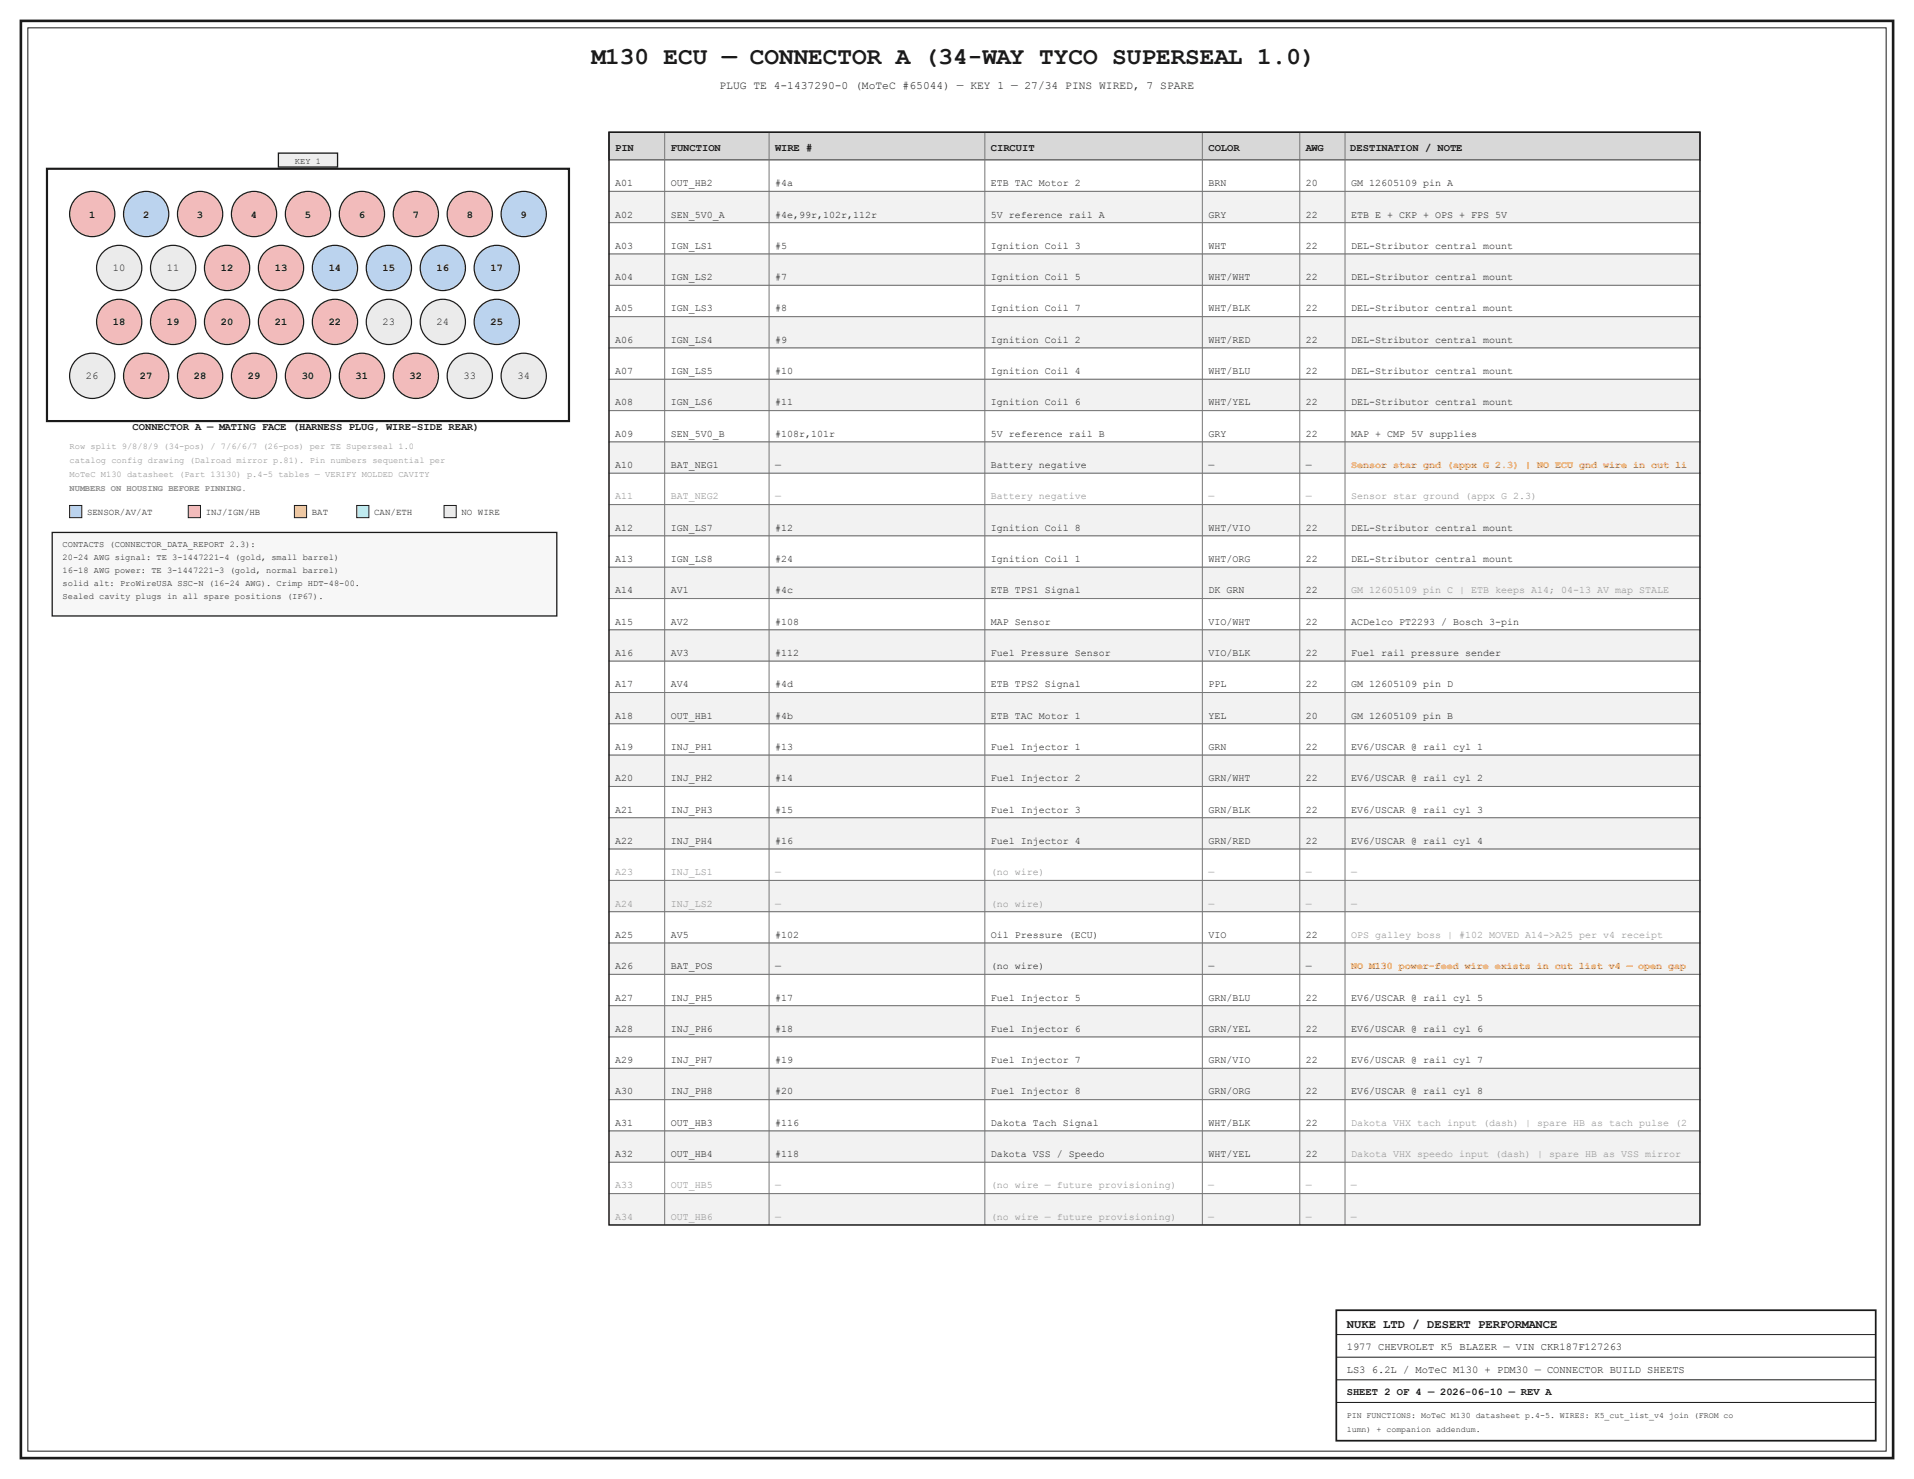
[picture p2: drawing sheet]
<svg xmlns="http://www.w3.org/2000/svg" width="582mm" height="450mm" viewBox="0 0 582 450" stroke-linecap="round" stroke-linejoin="round" font-family="sans-serif">
<defs><g id="words">
<text font-size="7.4" fill="#1a1a1a" x="179.9" y="19.6">M130 ECU — CONNECTOR A (34-WAY TYCO SUPERSEAL 1.0)</text>
<text font-size="3.7" fill="#1a1a1a" x="409.6" y="403.8">NUKE LTD / DESERT PERFORMANCE</text>
<text font-size="3.4" fill="#1a1a1a" x="218.8" y="27">PLUG TE 4-1437290-0 (MoTeC #65044) — KEY 1 — 27/34 PINS WIRED, 7 SPARE</text>
<g font-size="3.2" fill="#1a1a1a">
<text x="187.1" y="46">PIN</text>
<text x="204" y="46">FUNCTION</text>
<text x="235.7" y="46">WIRE #</text>
<text x="301.4" y="46">CIRCUIT</text>
<text x="367.5" y="46">COLOR</text>
<text x="397.1" y="46">AWG</text>
<text x="410.7" y="46">DESTINATION / NOTE</text>
<text x="27.1" y="66.1">1</text>
<text x="43.5" y="66.1">2</text>
<text x="59.9" y="66.1">3</text>
<text x="76.3" y="66.1">4</text>
<text x="92.7" y="66.1">5</text>
<text x="109.1" y="66.1">6</text>
<text x="125.5" y="66.1">7</text>
<text x="141.9" y="66.1">8</text>
<text x="158.3" y="66.1">9</text>
<text x="34.3" y="82.6">10</text>
<text x="50.7" y="82.6">11</text>
<text x="67.2" y="82.6">12</text>
<text x="83.6" y="82.6">13</text>
<text x="100" y="82.6">14</text>
<text x="116.4" y="82.6">15</text>
<text x="132.8" y="82.6">16</text>
<text x="149.2" y="82.6">17</text>
<text x="34.3" y="99">18</text>
<text x="50.7" y="99">19</text>
<text x="67.2" y="99">20</text>
<text x="83.6" y="99">21</text>
<text x="100" y="99">22</text>
<text x="116.4" y="99">23</text>
<text x="132.8" y="99">24</text>
<text x="149.2" y="99">25</text>
<text x="26.1" y="115.4">26</text>
<text x="42.5" y="115.4">27</text>
<text x="58.9" y="115.4">28</text>
<text x="75.4" y="115.4">29</text>
<text x="91.8" y="115.4">30</text>
<text x="108.2" y="115.4">31</text>
<text x="124.6" y="115.4">32</text>
<text x="141" y="115.4">33</text>
<text x="157.4" y="115.4">34</text>
<text x="40.3" y="130.7">CONNECTOR A — MATING FACE (HARNESS PLUG, WIRE-SIDE REAR)</text>
<text x="409.6" y="410.6">1977 CHEVROLET K5 BLAZER — VIN CKR187F127263</text>
<text x="409.6" y="417.5">LS3</text>
<text x="417.2" y="417.5">6.2L / MoTeC M130 + PDM30 — CONNECTOR BUILD SHEETS</text>
<text x="409.6" y="424.4">SHEET 2 OF 4 — 2026-06-10 — REV A</text>
</g>
<g font-size="3" fill="#1a1a1a">
<text x="187.1" y="56.6">A01</text>
<text x="204" y="56.6">OUT_HB2</text>
<text x="235.7" y="56.6">#4a</text>
<text x="301.4" y="56.6">ETB TAC Motor 2</text>
<text x="367.5" y="56.6">BRN</text>
<text x="397.1" y="56.6">20</text>
<text x="410.9" y="56.6">GM 12605109 pin A</text>
<text x="187.1" y="66.1">A02</text>
<text x="204" y="66.1">SEN_5V0_A</text>
<text x="235.7" y="66.1">#4e,99r,102r,112r</text>
<text x="301.4" y="66.1">5V reference rail A</text>
<text x="367.5" y="66.1">GRY</text>
<text x="397.1" y="66.1">22</text>
<text x="410.9" y="66.1">ETB E + CKP + OPS + FPS 5V</text>
<text x="187.1" y="75.7">A03</text>
<text x="204" y="75.7">IGN_LS1</text>
<text x="235.7" y="75.7">#5</text>
<text x="301.4" y="75.7">Ignition Coil 3</text>
<text x="367.5" y="75.7">WHT</text>
<text x="397.1" y="75.7">22</text>
<text x="410.9" y="75.7">DEL-Stributor central mount</text>
<text x="187.1" y="85.2">A04</text>
<text x="204" y="85.2">IGN_LS2</text>
<text x="235.7" y="85.2">#7</text>
<text x="301.4" y="85.2">Ignition Coil 5</text>
<text x="367.5" y="85.2">WHT/WHT</text>
<text x="397.1" y="85.2">22</text>
<text x="410.9" y="85.2">DEL-Stributor central mount</text>
<text x="187.1" y="94.7">A05</text>
<text x="204" y="94.7">IGN_LS3</text>
<text x="235.7" y="94.7">#8</text>
<text x="301.4" y="94.7">Ignition Coil 7</text>
<text x="367.5" y="94.7">WHT/BLK</text>
<text x="397.1" y="94.7">22</text>
<text x="410.9" y="94.7">DEL-Stributor central mount</text>
<text x="187.1" y="104.2">A06</text>
<text x="204" y="104.2">IGN_LS4</text>
<text x="235.7" y="104.2">#9</text>
<text x="301.4" y="104.2">Ignition Coil 2</text>
<text x="367.5" y="104.2">WHT/RED</text>
<text x="397.1" y="104.2">22</text>
<text x="410.9" y="104.2">DEL-Stributor central mount</text>
<text x="187.1" y="113.8">A07</text>
<text x="204" y="113.8">IGN_LS5</text>
<text x="235.7" y="113.8">#10</text>
<text x="301.4" y="113.8">Ignition Coil 4</text>
<text x="367.5" y="113.8">WHT/BLU</text>
<text x="397.1" y="113.8">22</text>
<text x="410.9" y="113.8">DEL-Stributor central mount</text>
<text x="187.1" y="123.3">A08</text>
<text x="204" y="123.3">IGN_LS6</text>
<text x="235.7" y="123.3">#11</text>
<text x="301.4" y="123.3">Ignition Coil 6</text>
<text x="367.5" y="123.3">WHT/YEL</text>
<text x="397.1" y="123.3">22</text>
<text x="410.9" y="123.3">DEL-Stributor central mount</text>
<text x="187.1" y="132.8">A09</text>
<text x="204" y="132.8">SEN_5V0_B</text>
<text x="235.7" y="132.8">#108r,101r</text>
<text x="301.4" y="132.8">5V reference rail B</text>
<text x="367.5" y="132.8">GRY</text>
<text x="397.1" y="132.8">22</text>
<text x="410.9" y="132.8">MAP + CMP 5V supplies</text>
<text x="187.1" y="142.3">A10</text>
<text x="204" y="142.3">BAT_NEG1</text>
<text x="235.7" y="142.3">—</text>
<text x="301.4" y="142.3">Battery negative</text>
<text x="367.5" y="142.3">—</text>
<text x="397.1" y="142.3">—</text>
<text x="187.1" y="161.4">A12</text>
<text x="204" y="161.4">IGN_LS7</text>
<text x="235.7" y="161.4">#12</text>
<text x="301.4" y="161.4">Ignition Coil 8</text>
<text x="367.5" y="161.4">WHT/VIO</text>
<text x="397.1" y="161.4">22</text>
<text x="410.9" y="161.4">DEL-Stributor central mount</text>
<text x="187.1" y="170.9">A13</text>
<text x="204" y="170.9">IGN_LS8</text>
<text x="235.7" y="170.9">#24</text>
<text x="301.4" y="170.9">Ignition Coil 1</text>
<text x="367.5" y="170.9">WHT/ORG</text>
<text x="397.1" y="170.9">22</text>
<text x="410.9" y="170.9">DEL-Stributor central mount</text>
<text x="187.1" y="180.4">A14</text>
<text x="204" y="180.4">AV1</text>
<text x="235.7" y="180.4">#4c</text>
<text x="301.4" y="180.4">ETB TPS1 Signal</text>
<text x="367.5" y="180.4">DK GRN</text>
<text x="397.1" y="180.4">22</text>
<text x="187.1" y="190">A15</text>
<text x="204" y="190">AV2</text>
<text x="235.7" y="190">#108</text>
<text x="301.4" y="190">MAP Sensor</text>
<text x="367.5" y="190">VIO/WHT</text>
<text x="397.1" y="190">22</text>
<text x="410.9" y="190">ACDelco PT2293 / Bosch 3-pin</text>
<text x="187.1" y="199.5">A16</text>
<text x="204" y="199.5">AV3</text>
<text x="235.7" y="199.5">#112</text>
<text x="301.4" y="199.5">Fuel Pressure Sensor</text>
<text x="367.5" y="199.5">VIO/BLK</text>
<text x="397.1" y="199.5">22</text>
<text x="410.9" y="199.5">Fuel rail pressure sender</text>
<text x="187.1" y="209">A17</text>
<text x="204" y="209">AV4</text>
<text x="235.7" y="209">#4d</text>
<text x="301.4" y="209">ETB TPS2 Signal</text>
<text x="367.5" y="209">PPL</text>
<text x="397.1" y="209">22</text>
<text x="410.9" y="209">GM 12605109 pin D</text>
<text x="187.1" y="218.5">A18</text>
<text x="204" y="218.5">OUT_HB1</text>
<text x="235.7" y="218.5">#4b</text>
<text x="301.4" y="218.5">ETB TAC Motor 1</text>
<text x="367.5" y="218.5">YEL</text>
<text x="397.1" y="218.5">20</text>
<text x="410.9" y="218.5">GM 12605109 pin B</text>
<text x="187.1" y="228.1">A19</text>
<text x="204" y="228.1">INJ_PH1</text>
<text x="235.7" y="228.1">#13</text>
<text x="301.4" y="228.1">Fuel Injector 1</text>
<text x="367.5" y="228.1">GRN</text>
<text x="397.1" y="228.1">22</text>
<text x="410.9" y="228.1">EV6/USCAR @ rail cyl 1</text>
<text x="187.1" y="237.6">A20</text>
<text x="204" y="237.6">INJ_PH2</text>
<text x="235.7" y="237.6">#14</text>
<text x="301.4" y="237.6">Fuel Injector 2</text>
<text x="367.5" y="237.6">GRN/WHT</text>
<text x="397.1" y="237.6">22</text>
<text x="410.9" y="237.6">EV6/USCAR @ rail cyl 2</text>
<text x="187.1" y="247.1">A21</text>
<text x="204" y="247.1">INJ_PH3</text>
<text x="235.7" y="247.1">#15</text>
<text x="301.4" y="247.1">Fuel Injector 3</text>
<text x="367.5" y="247.1">GRN/BLK</text>
<text x="397.1" y="247.1">22</text>
<text x="410.9" y="247.1">EV6/USCAR @ rail cyl 3</text>
<text x="187.1" y="256.6">A22</text>
<text x="204" y="256.6">INJ_PH4</text>
<text x="235.7" y="256.6">#16</text>
<text x="301.4" y="256.6">Fuel Injector 4</text>
<text x="367.5" y="256.6">GRN/RED</text>
<text x="397.1" y="256.6">22</text>
<text x="410.9" y="256.6">EV6/USCAR @ rail cyl 4</text>
<text x="187.1" y="285.2">A25</text>
<text x="204" y="285.2">AV5</text>
<text x="235.7" y="285.2">#102</text>
<text x="301.4" y="285.2">Oil Pressure (ECU)</text>
<text x="367.5" y="285.2">VIO</text>
<text x="397.1" y="285.2">22</text>
<text x="187.1" y="294.7">A26</text>
<text x="204" y="294.7">BAT_POS</text>
<text x="235.7" y="294.7">—</text>
<text x="301.4" y="294.7">(no wire)</text>
<text x="367.5" y="294.7">—</text>
<text x="397.1" y="294.7">—</text>
<text x="187.1" y="304.3">A27</text>
<text x="204" y="304.3">INJ_PH5</text>
<text x="235.7" y="304.3">#17</text>
<text x="301.4" y="304.3">Fuel Injector 5</text>
<text x="367.5" y="304.3">GRN/BLU</text>
<text x="397.1" y="304.3">22</text>
<text x="410.9" y="304.3">EV6/USCAR @ rail cyl 5</text>
<text x="187.1" y="313.8">A28</text>
<text x="204" y="313.8">INJ_PH6</text>
<text x="235.7" y="313.8">#18</text>
<text x="301.4" y="313.8">Fuel Injector 6</text>
<text x="367.5" y="313.8">GRN/YEL</text>
<text x="397.1" y="313.8">22</text>
<text x="410.9" y="313.8">EV6/USCAR @ rail cyl 6</text>
<text x="187.1" y="323.3">A29</text>
<text x="204" y="323.3">INJ_PH7</text>
<text x="235.7" y="323.3">#19</text>
<text x="301.4" y="323.3">Fuel Injector 7</text>
<text x="367.5" y="323.3">GRN/VIO</text>
<text x="397.1" y="323.3">22</text>
<text x="410.9" y="323.3">EV6/USCAR @ rail cyl 7</text>
<text x="187.1" y="332.8">A30</text>
<text x="204" y="332.8">INJ_PH8</text>
<text x="235.7" y="332.8">#20</text>
<text x="301.4" y="332.8">Fuel Injector 8</text>
<text x="367.5" y="332.8">GRN/ORG</text>
<text x="397.1" y="332.8">22</text>
<text x="410.9" y="332.8">EV6/USCAR @ rail cyl 8</text>
<text x="187.1" y="342.4">A31</text>
<text x="204" y="342.4">OUT_HB3</text>
<text x="235.7" y="342.4">#116</text>
<text x="301.4" y="342.4">Dakota Tach Signal</text>
<text x="367.5" y="342.4">WHT/BLK</text>
<text x="397.1" y="342.4">22</text>
<text x="187.1" y="351.9">A32</text>
<text x="204" y="351.9">OUT_HB4</text>
<text x="235.7" y="351.9">#118</text>
<text x="301.4" y="351.9">Dakota VSS / Speedo</text>
<text x="367.5" y="351.9">WHT/YEL</text>
<text x="397.1" y="351.9">22</text>
</g>
<g font-size="3" fill="#e67300">
<text x="410.9" y="142.3">Sensor star gnd (appx G 2.3) | NO ECU gnd wire in cut li</text>
<text x="410.9" y="294.7">NO M130 power-feed wire exists in cut list v4 — open gap</text>
</g>
<g font-size="3" fill="#8a8a8a">
<text x="187.1" y="151.9">A11</text>
<text x="204" y="151.9">BAT_NEG2</text>
<text x="235.7" y="151.9">—</text>
<text x="301.4" y="151.9">Battery negative</text>
<text x="367.5" y="151.9">—</text>
<text x="397.1" y="151.9">—</text>
<text x="410.9" y="151.9">Sensor star ground (appx G 2.3)</text>
<text x="410.9" y="180.4">GM 12605109 pin C | ETB keeps A14; 04-13 AV map STALE</text>
<text x="187.1" y="266.2">A23</text>
<text x="204" y="266.2">INJ_LS1</text>
<text x="235.7" y="266.2">—</text>
<text x="301.4" y="266.2">(no wire)</text>
<text x="367.5" y="266.2">—</text>
<text x="397.1" y="266.2">—</text>
<text x="410.9" y="266.2">—</text>
<text x="187.1" y="275.7">A24</text>
<text x="204" y="275.7">INJ_LS2</text>
<text x="235.7" y="275.7">—</text>
<text x="301.4" y="275.7">(no wire)</text>
<text x="367.5" y="275.7">—</text>
<text x="397.1" y="275.7">—</text>
<text x="410.9" y="275.7">—</text>
<text x="410.9" y="285.2">OPS galley boss | #102 MOVED A14-&gt;A25 per v4 receipt</text>
<text x="410.9" y="342.4">Dakota VHX tach input (dash) | spare HB as tach pulse (2</text>
<text x="410.9" y="351.9">Dakota VHX speedo input (dash) | spare HB as VSS mirror</text>
<text x="187.1" y="361.4">A33</text>
<text x="204" y="361.4">OUT_HB5</text>
<text x="235.7" y="361.4">—</text>
<text x="301.4" y="361.4">(no wire — future provisioning)</text>
<text x="367.5" y="361.4">—</text>
<text x="397.1" y="361.4">—</text>
<text x="410.9" y="361.4">—</text>
<text x="187.1" y="370.9">A34</text>
<text x="204" y="370.9">OUT_HB6</text>
<text x="235.7" y="370.9">—</text>
<text x="301.4" y="370.9">(no wire — future provisioning)</text>
<text x="367.5" y="370.9">—</text>
<text x="397.1" y="370.9">—</text>
<text x="410.9" y="370.9">—</text>
</g>
<g font-size="2.8" fill="#1a1a1a">
<text x="26.5" y="156.6">SENSOR/AV/AT</text>
<text x="62.5" y="156.6">INJ/IGN/HB</text>
<text x="94.8" y="156.6">BAT</text>
<text x="113.8" y="156.6">CAN/ETH</text>
<text x="140.3" y="156.6">NO WIRE</text>
</g>
<g font-size="2.6" fill="#1a1a1a">
<text x="89.7" y="49.7">KEY 1</text>
<text x="19" y="166.4">CONTACTS (CONNECTOR_DATA_REPORT 2.3):</text>
<text x="19" y="170.4">20-24 AWG signal: TE 3-1447221-4 (gold, small barrel)</text>
<text x="19" y="174.4">16-18 AWG power: TE 3-1447221-3 (gold, normal barrel)</text>
<text x="19" y="178.3">solid alt: ProWireUSA SSC-N (16-24 AWG). Crimp HDT-48-00.</text>
<text x="19" y="182.3">Sealed cavity plugs in all spare positions (IP67).</text>
</g>
<g font-size="2.6" fill="#8a8a8a">
<text x="21.2" y="136.5">Row split 9/8/8/9 (34-pos) / 7/6/6/7 (26-pos) per TE Superseal 1.0</text>
<text x="21.2" y="140.8">catalog config drawing (Dalroad mirror p.81). Pin numbers sequential per</text>
<text x="21.2" y="145">MoTeC M130 datasheet (Part 13130) p.4-5 tables — VERIFY MOLDED CAVITY</text>
<text x="21.2" y="149.2">NUMBERS ON HOUSING BEFORE PINNING.</text>
</g>
<g font-size="2.5" fill="#1a1a1a">
<text x="409.6" y="431.3">PIN FUNCTIONS: MoTeC M130 datasheet p.4-5. WIRES: K5_cut_list_v4 join (FROM co</text>
<text x="409.6" y="435.5">lumn) + companion addendum.</text>
</g>
</g></defs>
<path d="M6.3 6.3h569.4v437.1h-569.4z" fill="none" stroke="#1a1a1a" stroke-width=".79" stroke-linecap="butt"/>
<path d="M8.5 8.5h565.1v432.8h-565.1z" fill="none" stroke="#1a1a1a" stroke-width=".3"/>
<path d="M14.3 51.3h158.7v76.8h-158.7z" fill="none" stroke="#1a1a1a" stroke-width=".66" stroke-linecap="butt"/>
<path d="M84.7 46.6h18v4.2h-18z" fill="#eee" stroke="#1a1a1a" stroke-width=".4"/>
<circle cx="28" cy="65.1" r="6.9" fill="#f2bbbb" stroke="#1a1a1a" stroke-width=".37"/>
<circle cx="44.4" cy="65.1" r="6.9" fill="#bbd3ee" stroke="#1a1a1a" stroke-width=".37"/>
<g fill="#f2bbbb" stroke="#1a1a1a" stroke-width=".37">
<circle cx="60.9" cy="65.1" r="6.9"/>
<circle cx="77.3" cy="65.1" r="6.9"/>
<circle cx="93.7" cy="65.1" r="6.9"/>
<circle cx="110.1" cy="65.1" r="6.9"/>
<circle cx="126.5" cy="65.1" r="6.9"/>
<circle cx="142.9" cy="65.1" r="6.9"/>
</g>
<circle cx="159.3" cy="65.1" r="6.9" fill="#bbd3ee" stroke="#1a1a1a" stroke-width=".37"/>
<g fill="#ebebeb" stroke="#1a1a1a" stroke-width=".37">
<circle cx="36.2" cy="81.5" r="6.9"/>
<circle cx="52.7" cy="81.5" r="6.9"/>
</g>
<g fill="#f2bbbb" stroke="#1a1a1a" stroke-width=".37">
<circle cx="69.1" cy="81.5" r="6.9"/>
<circle cx="85.5" cy="81.5" r="6.9"/>
</g>
<g fill="#bbd3ee" stroke="#1a1a1a" stroke-width=".37">
<circle cx="101.9" cy="81.5" r="6.9"/>
<circle cx="118.3" cy="81.5" r="6.9"/>
<circle cx="134.7" cy="81.5" r="6.9"/>
<circle cx="151.1" cy="81.5" r="6.9"/>
</g>
<g fill="#f2bbbb" stroke="#1a1a1a" stroke-width=".37">
<circle cx="36.2" cy="97.9" r="6.9"/>
<circle cx="52.7" cy="97.9" r="6.9"/>
<circle cx="69.1" cy="97.9" r="6.9"/>
<circle cx="85.5" cy="97.9" r="6.9"/>
<circle cx="101.9" cy="97.9" r="6.9"/>
</g>
<g fill="#ebebeb" stroke="#1a1a1a" stroke-width=".37">
<circle cx="118.3" cy="97.9" r="6.9"/>
<circle cx="134.7" cy="97.9" r="6.9"/>
</g>
<circle cx="151.1" cy="97.9" r="6.9" fill="#bbd3ee" stroke="#1a1a1a" stroke-width=".37"/>
<circle cx="28" cy="114.3" r="6.9" fill="#ebebeb" stroke="#1a1a1a" stroke-width=".37"/>
<g fill="#f2bbbb" stroke="#1a1a1a" stroke-width=".37">
<circle cx="44.4" cy="114.3" r="6.9"/>
<circle cx="60.9" cy="114.3" r="6.9"/>
<circle cx="77.3" cy="114.3" r="6.9"/>
<circle cx="93.7" cy="114.3" r="6.9"/>
<circle cx="110.1" cy="114.3" r="6.9"/>
<circle cx="126.5" cy="114.3" r="6.9"/>
</g>
<g fill="#ebebeb" stroke="#1a1a1a" stroke-width=".37">
<circle cx="142.9" cy="114.3" r="6.9"/>
<circle cx="159.3" cy="114.3" r="6.9"/>
</g>
<path d="M21.2 153.7h3.7v3.7h-3.7z" fill="#bbd3ee" stroke="#1a1a1a" stroke-width=".3"/>
<path d="M57.3 153.7h3.7v3.7h-3.7z" fill="#f2bbbb" stroke="#1a1a1a" stroke-width=".3"/>
<path d="M89.5 153.7h3.7v3.7h-3.7z" fill="#f8d9a8" stroke="#1a1a1a" stroke-width=".3"/>
<path d="M108.5 153.7h3.7v3.7h-3.7z" fill="#bfeaef" stroke="#1a1a1a" stroke-width=".3"/>
<path d="M135 153.7h3.7v3.7h-3.7z" fill="#ebebeb" stroke="#1a1a1a" stroke-width=".3"/>
<path d="M15.9 161.9h153.4v25.4h-153.4z" fill="#f7f7f7" stroke="#1a1a1a" stroke-width=".4"/>
<path d="M185.2 40.2h331.8v8.5h-331.8z" fill="#d8d8d8" stroke="#1a1a1a" stroke-width=".4"/>
<path d="M185.2 48.7h331.8v9.5h-331.8z" fill="#fff" stroke="#777" stroke-width=".3"/>
<path d="M185.2 58.2h331.8v9.5h-331.8z" fill="#f2f2f2" stroke="#777" stroke-width=".3"/>
<path d="M185.2 67.7h331.8v9.6h-331.8z" fill="#fff" stroke="#777" stroke-width=".3"/>
<path d="M185.2 77.3h331.8v9.5h-331.8z" fill="#f2f2f2" stroke="#777" stroke-width=".3"/>
<path d="M185.2 86.8h331.8v9.5h-331.8z" fill="#fff" stroke="#777" stroke-width=".3"/>
<path d="M185.2 96.3h331.8v9.5h-331.8z" fill="#f2f2f2" stroke="#777" stroke-width=".3"/>
<path d="M185.2 105.8h331.8v9.6h-331.8z" fill="#fff" stroke="#777" stroke-width=".3"/>
<path d="M185.2 115.4h331.8v9.5h-331.8z" fill="#f2f2f2" stroke="#777" stroke-width=".3"/>
<path d="M185.2 124.9h331.8v9.5h-331.8z" fill="#fff" stroke="#777" stroke-width=".3"/>
<path d="M185.2 134.4h331.8v9.5h-331.8z" fill="#f2f2f2" stroke="#777" stroke-width=".3"/>
<path d="M185.2 143.9h331.8v9.6h-331.8z" fill="#fff" stroke="#777" stroke-width=".3"/>
<path d="M185.2 153.5h331.8v9.5h-331.8z" fill="#f2f2f2" stroke="#777" stroke-width=".3"/>
<path d="M185.2 163h331.8v9.5h-331.8z" fill="#fff" stroke="#777" stroke-width=".3"/>
<path d="M185.2 172.5h331.8v9.5h-331.8z" fill="#f2f2f2" stroke="#777" stroke-width=".3"/>
<path d="M185.2 182h331.8v9.6h-331.8z" fill="#fff" stroke="#777" stroke-width=".3"/>
<path d="M185.2 191.6h331.8v9.5h-331.8z" fill="#f2f2f2" stroke="#777" stroke-width=".3"/>
<path d="M185.2 201.1h331.8v9.5h-331.8z" fill="#fff" stroke="#777" stroke-width=".3"/>
<path d="M185.2 210.6h331.8v9.5h-331.8z" fill="#f2f2f2" stroke="#777" stroke-width=".3"/>
<path d="M185.2 220.1h331.8v9.6h-331.8z" fill="#fff" stroke="#777" stroke-width=".3"/>
<path d="M185.2 229.7h331.8v9.5h-331.8z" fill="#f2f2f2" stroke="#777" stroke-width=".3"/>
<path d="M185.2 239.2h331.8v9.5h-331.8z" fill="#fff" stroke="#777" stroke-width=".3"/>
<path d="M185.2 248.7h331.8v9.5h-331.8z" fill="#f2f2f2" stroke="#777" stroke-width=".3"/>
<path d="M185.2 258.2h331.8v9.6h-331.8z" fill="#fff" stroke="#777" stroke-width=".3"/>
<path d="M185.2 267.8h331.8v9.5h-331.8z" fill="#f2f2f2" stroke="#777" stroke-width=".3"/>
<path d="M185.2 277.3h331.8v9.5h-331.8z" fill="#fff" stroke="#777" stroke-width=".3"/>
<path d="M185.2 286.8h331.8v9.5h-331.8z" fill="#f2f2f2" stroke="#777" stroke-width=".3"/>
<path d="M185.2 296.3h331.8v9.6h-331.8z" fill="#fff" stroke="#777" stroke-width=".3"/>
<path d="M185.2 305.9h331.8v9.5h-331.8z" fill="#f2f2f2" stroke="#777" stroke-width=".3"/>
<path d="M185.2 315.4h331.8v9.5h-331.8z" fill="#fff" stroke="#777" stroke-width=".3"/>
<path d="M185.2 324.9h331.8v9.5h-331.8z" fill="#f2f2f2" stroke="#777" stroke-width=".3"/>
<path d="M185.2 334.4h331.8v9.6h-331.8z" fill="#fff" stroke="#777" stroke-width=".3"/>
<path d="M185.2 344h331.8v9.5h-331.8z" fill="#f2f2f2" stroke="#777" stroke-width=".3"/>
<path d="M185.2 353.5h331.8v9.5h-331.8z" fill="#fff" stroke="#777" stroke-width=".3"/>
<path d="M185.2 363h331.8v9.5h-331.8z" fill="#f2f2f2" stroke="#777" stroke-width=".3"/>
<path d="M202.1 40.2v332.3M233.9 40.2v332.3M299.5 40.2v332.3M365.7 40.2v332.3M395.3 40.2v332.3M409 40.2v332.3" fill="none" stroke="#777" stroke-width=".3"/>
<path d="M185.2 40.2h331.8v332.3h-331.8z" fill="none" stroke="#1a1a1a" stroke-width=".4"/>
<path d="M406.4 398.5h164v39.6h-164z" fill="#fff" stroke="#1a1a1a" stroke-width=".53"/>
<path d="M406.4 405.9h164M406.4 412.7h164M406.4 419.6h164M406.4 426.5h164" fill="none" stroke="#1a1a1a" stroke-width=".3"/>
<use href="#words"/>
</svg>
